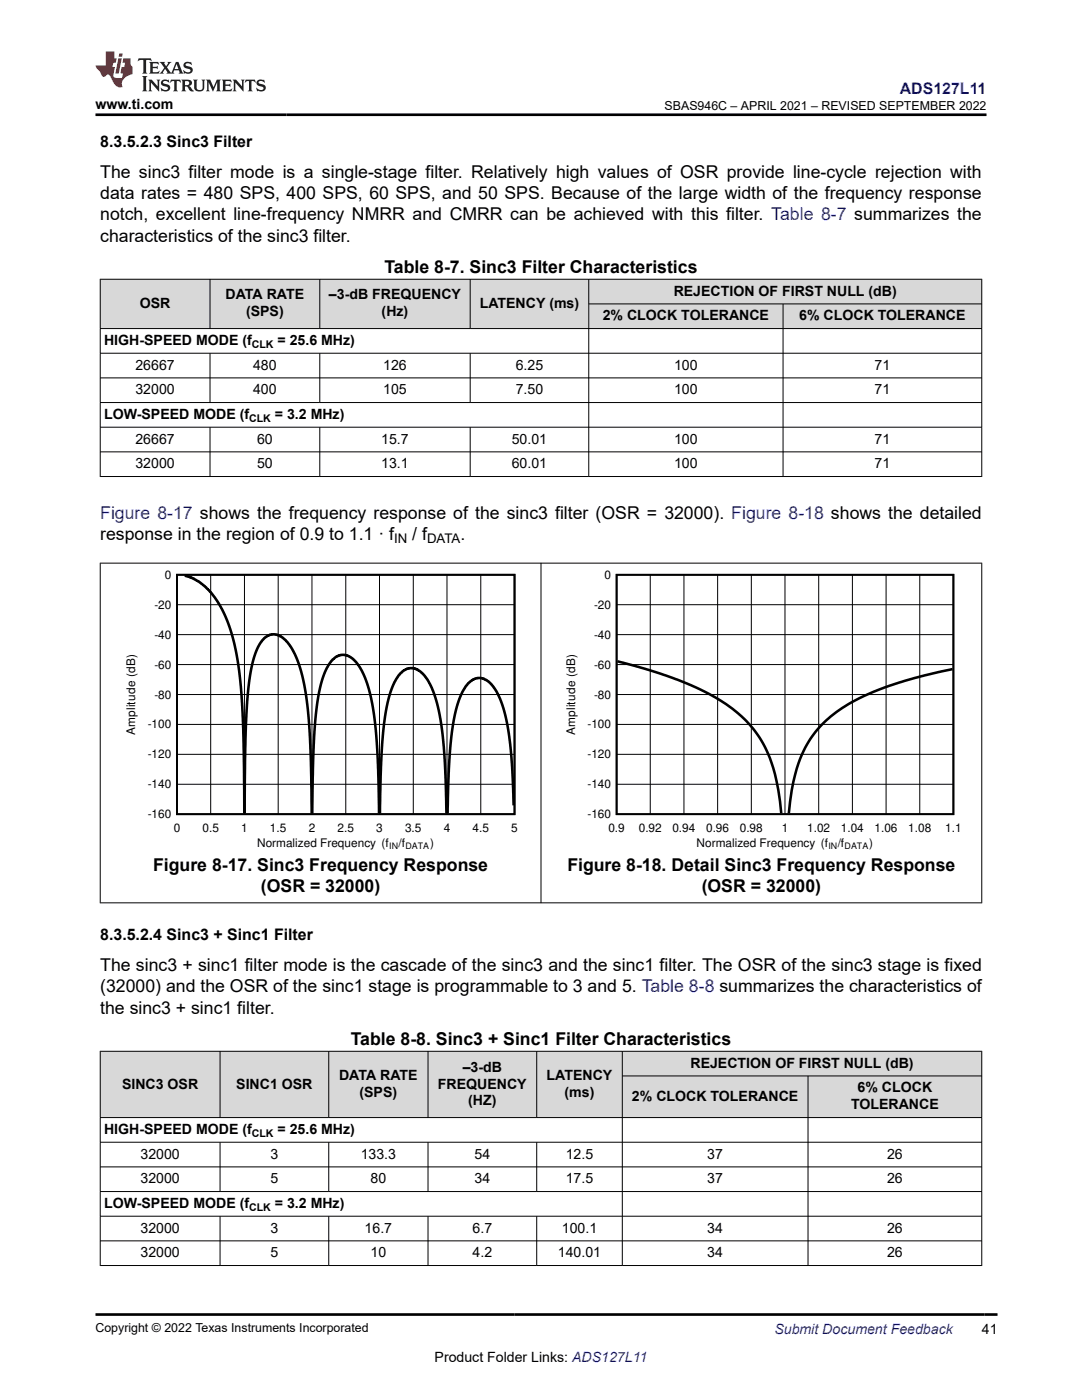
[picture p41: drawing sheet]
<svg xmlns="http://www.w3.org/2000/svg" width="216mm" height="279mm" viewBox="0 0 216 279" stroke-linecap="round" stroke-linejoin="round" font-family="sans-serif">
<defs><g id="words">
<g font-size="3.5">
<text x="20" y="35.5">The sinc3 filter mode is a single-stage filter. Relatively high values of OSR provide line-cycle rejection with</text>
<text x="20" y="39.8">data rates = 480 SPS, 400 SPS, 60 SPS, and 50 SPS. Because of the large width of the frequency response</text>
<text x="20" y="44">notch, excellent line-frequency NMRR and CMRR can be achieved with this filter. Table 8-7 summarizes the</text>
<text x="20" y="48.2">characteristics of the sinc3 filter.</text>
<text x="76.7" y="54.6">Table 8-7. Sinc3 Filter Characteristics</text>
<text x="20" y="107.8">response in the region of 0.9 to 1.1 · f</text>
<text x="82.3" y="107.8">/ f</text>
<text x="91.9" y="107.8">.</text>
<text x="30.5" y="173.7">Figure 8-17. Sinc3 Frequency Response</text>
<text x="113.2" y="173.7">Figure 8-18. Detail Sinc3 Frequency Response</text>
<text x="52.1" y="178">(OSR = 32000)</text>
<text x="140" y="178">(OSR = 32000)</text>
<text x="20" y="193.8">The sinc3 + sinc1 filter mode is the cascade of the sinc3 and the sinc1 filter. The OSR of the sinc3 stage is fixed</text>
<text x="20" y="198.1">(32000) and the OSR of the sinc1 stage is programmable to 3 and 5. Table 8-8 summarizes the characteristics of</text>
<text x="20" y="202.3">the sinc3 + sinc1 filter.</text>
<text x="70" y="208.6">Table 8-8. Sinc3 + Sinc1 Filter Characteristics</text>
</g>
<text font-size="3.5" fill="#00f" x="20" y="103.5">Figure 8-17 shows the frequency response of the sinc3 filter (OSR = 32000). Figure 8-18 shows the detailed</text>
<text font-size="3.2" fill="#00f" x="179.6" y="18.7">ADS127L11</text>
<g font-size="3.2">
<text x="20" y="29.3">8.3.5.2.3 Sinc3 Filter</text>
<text x="20" y="187.6">8.3.5.2.4 Sinc3 + Sinc1 Filter</text>
</g>
<g font-size="2.8">
<text x="19" y="21.8">www.ti.com</text>
<text x="45" y="59.8">DATA RATE</text>
<text x="65.6" y="59.8">–3-dB FREQUENCY</text>
<text x="134.4" y="59">REJECTION OF FIRST NULL (dB)</text>
<text x="27.9" y="61.5">OSR</text>
<text x="49.1" y="63.2">(SPS)</text>
<text x="76.2" y="63.2">(Hz)</text>
<text x="95.7" y="61.5">LATENCY (ms)</text>
<text x="120.3" y="63.9">2% CLOCK TOLERANCE</text>
<text x="159.5" y="63.9">6% CLOCK TOLERANCE</text>
<text x="20.8" y="68.8">HIGH-SPEED MODE (f</text>
<text x="55.4" y="68.8">= 25.6 MHz)</text>
<text x="27" y="73.8">26667</text>
<text x="50.5" y="73.8">480</text>
<text x="76.5" y="73.8">126</text>
<text x="102.9" y="73.8">6.25</text>
<text x="134.5" y="73.8">100</text>
<text x="174.5" y="73.8">71</text>
<text x="20.8" y="83.6">LOW-SPEED MODE (f</text>
<text x="27" y="78.7">32000</text>
<text x="50.5" y="78.7">400</text>
<text x="54.8" y="83.6">= 3.2 MHz)</text>
<text x="76.5" y="78.7">105</text>
<text x="102.9" y="78.7">7.50</text>
<text x="134.5" y="78.7">100</text>
<text x="174.5" y="78.7">71</text>
<text x="27" y="88.5">26667</text>
<text x="51.3" y="88.5">60</text>
<text x="76.1" y="88.5">15.7</text>
<text x="102.1" y="88.5">50.01</text>
<text x="134.5" y="88.5">100</text>
<text x="174.5" y="88.5">71</text>
<text x="27" y="93.5">32000</text>
<text x="51.3" y="93.5">50</text>
<text x="76.1" y="93.5">13.1</text>
<text x="102.1" y="93.5">60.01</text>
<text x="134.5" y="93.5">100</text>
<text x="174.5" y="93.5">71</text>
<text x="67.7" y="215.5">DATA RATE</text>
<text x="92.3" y="213.8">–3-dB</text>
<text x="109.1" y="215.5">LATENCY</text>
<text x="137.8" y="213.1">REJECTION OF FIRST NULL (dB)</text>
<text x="24.3" y="217.2">SINC3 OSR</text>
<text x="47.1" y="217.2">SINC1 OSR</text>
<text x="71.7" y="218.9">(SPS)</text>
<text x="87.4" y="217.2">FREQUENCY</text>
<text x="93.4" y="220.6">(HZ)</text>
<text x="112.7" y="218.9">(ms)</text>
<text x="126.1" y="219.7">2% CLOCK TOLERANCE</text>
<text x="169.8" y="221.4">TOLERANCE</text>
<text x="171.1" y="218">6% CLOCK</text>
<text x="20.8" y="226.3">HIGH-SPEED MODE (f</text>
<text x="55.4" y="226.3">= 25.6 MHz)</text>
<text x="28" y="231.2">32000</text>
<text x="54" y="231.2">3</text>
<text x="72" y="231.2">133.3</text>
<text x="94.7" y="231.2">54</text>
<text x="112.9" y="231.2">12.5</text>
<text x="141.1" y="231.2">37</text>
<text x="177" y="231.2">26</text>
<text x="28" y="236.2">32000</text>
<text x="54" y="236.2">5</text>
<text x="73.9" y="236.2">80</text>
<text x="94.7" y="236.2">34</text>
<text x="112.9" y="236.2">17.5</text>
<text x="141.1" y="236.2">37</text>
<text x="177" y="236.2">26</text>
<text x="20.8" y="241.1">LOW-SPEED MODE (f</text>
<text x="28" y="246">32000</text>
<text x="54" y="246">3</text>
<text x="54.8" y="241.1">= 3.2 MHz)</text>
<text x="72.8" y="246">16.7</text>
<text x="94.3" y="246">6.7</text>
<text x="112.1" y="246">100.1</text>
<text x="141.1" y="246">34</text>
<text x="177" y="246">26</text>
<text x="28" y="250.9">32000</text>
<text x="54" y="250.9">5</text>
<text x="73.9" y="250.9">10</text>
<text x="94.3" y="250.9">4.2</text>
<text x="111.3" y="250.9">140.01</text>
<text x="141.1" y="250.9">34</text>
<text x="177" y="250.9">26</text>
<text x="195.9" y="266.1">41</text>
<text x="86.7" y="271.7">Product Folder Links: ADS127L11</text>
</g>
<text font-size="2.8" fill="#00f" x="154.5" y="266.2">Submit Document Feedback</text>
<g font-size="2.6">
<text x="78.6" y="108.5">IN</text>
<text x="85.2" y="108.5">DATA</text>
</g>
<g font-size="2.5">
<text x="132.6" y="21.9">SBAS946C – APRIL 2021 – REVISED SEPTEMBER 2022</text>
<text x="19" y="265.9">Copyright © 2022 Texas Instruments Incorporated</text>
</g>
<g font-size="2.4">
<text x="32.9" y="115.5">0</text>
<text x="120.6" y="115.5">0</text>
<text x="30.8" y="121.5">-20</text>
<text x="118.5" y="121.5">-20</text>
<text x="30.8" y="127.5">-40</text>
<text x="118.5" y="127.5">-40</text>
<text x="30.8" y="133.4">-60</text>
<text x="118.5" y="133.4">-60</text>
<text x="30.8" y="139.4">-80</text>
<text x="118.5" y="139.4">-80</text>
<text x="27" y="146.8" transform="rotate(-90 27 146.8)">Amplitude (dB)</text>
<text x="29.5" y="145.4">-100</text>
<text x="114.7" y="146.8" transform="rotate(-90 114.7 146.8)">Amplitude (dB)</text>
<text x="117.2" y="145.4">-100</text>
<text x="29.5" y="151.4">-120</text>
<text x="117.2" y="151.4">-120</text>
<text x="29.5" y="157.3">-140</text>
<text x="117.2" y="157.3">-140</text>
<text x="29.5" y="163.3">-160</text>
<text x="34.7" y="166.1">0</text>
<text x="40.4" y="166.1">0.5</text>
<text x="48.1" y="166.1">1</text>
<text x="53.9" y="166.1">1.5</text>
<text x="61.6" y="166.1">2</text>
<text x="67.4" y="166.1">2.5</text>
<text x="75.1" y="166.1">3</text>
<text x="80.8" y="166.1">3.5</text>
<text x="88.6" y="166.1">4</text>
<text x="94.3" y="166.1">4.5</text>
<text x="102" y="166.1">5</text>
<text x="117.2" y="163.3">-160</text>
<text x="121.4" y="166.1">0.9</text>
<text x="127.5" y="166.1">0.92</text>
<text x="134.2" y="166.1">0.94</text>
<text x="140.9" y="166.1">0.96</text>
<text x="147.6" y="166.1">0.98</text>
<text x="156" y="166.1">1</text>
<text x="161.1" y="166.1">1.02</text>
<text x="167.8" y="166.1">1.04</text>
<text x="174.5" y="166.1">1.06</text>
<text x="181.2" y="166.1">1.08</text>
<text x="188.6" y="166.1">1.1</text>
<text x="51.3" y="169">Normalized Frequency (f</text>
<text x="79.5" y="169">/f</text>
<text x="85.8" y="169">)</text>
<text x="139" y="169">Normalized Frequency (f</text>
<text x="167.1" y="169">/f</text>
<text x="173.5" y="169">)</text>
</g>
<g font-size="2.1">
<text x="50.2" y="69.4">CLK</text>
<text x="49.7" y="84.2">CLK</text>
<text x="50.2" y="226.9">CLK</text>
<text x="49.7" y="241.6">CLK</text>
</g>
<g font-size="1.8">
<text x="77.7" y="169.4">IN</text>
<text x="80.9" y="169.4">DATA</text>
<text x="165.3" y="169.4">IN</text>
<text x="168.5" y="169.4">DATA</text>
</g>
</g></defs>
<g fill="#d8d8d8">
<path d="M20 55.7h175.9v5h-175.9z" fill-rule="evenodd"/>
<path d="M20.1 55.8h21.7v9.7h-21.7z" fill-rule="evenodd"/>
<path d="M42 55.8h21.7v9.7h-21.7z" fill-rule="evenodd"/>
<path d="M63.9 55.8h29.9v9.7h-29.9z" fill-rule="evenodd"/>
<path d="M93.9 55.8h23.5v9.7h-23.5z" fill-rule="evenodd"/>
<path d="M117.5 55.8h78.3v4.8h-78.3z" fill-rule="evenodd"/>
<path d="M117.5 60.7h38.7v4.8h-38.7z" fill-rule="evenodd"/>
<path d="M156.3 60.7h39.5v4.8h-39.5z" fill-rule="evenodd"/>
</g>
<g fill="none" stroke="#000" stroke-width=".2">
<path d="M19.9 55.7h176.1M20 55.7v39.5M41.9 55.7v9.9M63.8 55.7v9.9M93.8 55.7v9.9M117.5 55.7v39.5M195.9 55.7v39.5M19.9 65.6h176.1M19.9 70.5h176.1M19.9 75.4h176.1M41.9 70.5v9.9M63.8 70.5v9.9"/>
<path d="M93.8 70.5v9.9M117.5 60.7h78.5M156.3 60.7v34.5M19.9 80.3h176.1M19.9 85.3h176.1M19.9 90.2h176.1M19.9 95.1h176.1M41.9 85.3v9.9M63.8 85.3v9.9M93.8 85.3v9.9M19.9 112.4h176.1M20 112.3v67.9"/>
<path d="M42 114.7v47.8M48.8 114.7v47.8M55.5 114.7v47.8M62.2 114.7v47.8M69 114.7v47.8M75.7 114.7v47.8M82.5 114.7v47.8M89.2 114.7v47.8M95.9 114.7v47.8M107.9 112.3v67.9M129.8 114.7v47.8M136.5 114.7v47.8"/>
<path d="M143.2 114.7v47.8M149.9 114.7v47.8M156.6 114.7v47.8M163.4 114.7v47.8M170.1 114.7v47.8M176.8 114.7v47.8M183.5 114.7v47.8M195.9 112.3v67.9M35.3 138.6h67.4M35.3 132.6h67.4M35.3 126.7h67.4M35.3 120.7h67.4"/>
<path d="M123 138.6h67.3M123 132.6h67.3M123 126.7h67.3M123 120.7h67.3M35.3 156.5h67.4M35.3 150.5h67.4M35.3 144.6h67.4M123 156.5h67.3M123 150.5h67.3M123 144.6h67.3M19.9 180.2h176.1"/>
</g>
<path d="M35.3 114.7h67.4v47.8h-67.4zM123 114.7h67.2v47.8h-67.2z" fill="none" stroke="#000" stroke-width=".36"/>
<path d="M36.8 114.9l1.4 .4 1.5 .8 1.6 1.3 1.2 1.4 1.4 2.1 1 1.9 .9 2.2 .8 2.9 1.1 5.7 .6 6.7 .3 8.1 .1 13.9M123.2 132l4.2 1.1 5.4 1.7 5 1.9 3.4 1.6a25 25 0 0 1 12.4 13l1 3.2a47.9 47.9 0 0 1 1.3 7.8M190.1 133.5l-5.6 1.3-4 1.1-4 1.3-4.4 1.8a23 23 0 0 0-12.8 13.3l-.6 2.3a43.8 43.8 0 0 0-1.3 7.7M48.8 162.3l.3-18.1 .3-5.3 .5-4.4 .9-3.5 1-2.4 .6-.9 .8-.7 1.3-.4 .9 .1 .8 .4 .9 .8 .8 1 1.5 3.1 1.1 3.7 .8 5 .5 4.9 .2 6.6 .2 10.1M62.3 162.3l.4-15.3 .3-4.5 .6-4.2 .9-3.3 1-2.3 1.4-1.5 .6-.4 .9-.1 .8 .1 .7 .3 .8 .7 .8 .9 1.4 2.7 1.1 3.6 .7 4.3 .5 4.9 .3 5.5 .1 8.6M75.8 162.3l.5-13.9 .3-4 .7-4.2 .9-2.9 1-2 1.3-1.4 .7-.4 .7-.2 .7 .1 .8 .3 1.5 1.3 1.3 2.3 1.1 3.4 .8 4.3 .4 3.9 .4 6.6 .2 6.8M102.5 160.7l-.5-10.7-.5-3.9-.8-4-1.1-3-1.3-2.2-1.4-1.2-.7-.3-.8-.1-1 .3-.6 .4-1.2 1.5-1 2.1-.8 2.8-.6 3.6-.4 3.7-.5 12.6" fill="none" stroke="#000" stroke-width=".51"/>
<g fill="#d8d8d8">
<path d="M20 209.8h175.9v4.9h-175.9z" fill-rule="evenodd"/>
<path d="M20.1 209.9h23.7v13.1h-23.7z" fill-rule="evenodd"/>
<path d="M44 209.9h21.5v13.1h-21.5z" fill-rule="evenodd"/>
<path d="M65.7 209.9h19.6v13.1h-19.6z" fill-rule="evenodd"/>
<path d="M85.5 209.9h21.5v13.1h-21.5z" fill-rule="evenodd"/>
<path d="M107.2 209.9h16.9v13.1h-16.9z" fill-rule="evenodd"/>
<path d="M124.2 209.9h71.6v4.8h-71.6z" fill-rule="evenodd"/>
<path d="M124.2 214.8h37v8.2h-37z" fill-rule="evenodd"/>
<path d="M161.3 214.8h34.5v8.2h-34.5z" fill-rule="evenodd"/>
</g>
<g fill="none" stroke="#000" stroke-width=".2">
<path d="M19.9 209.8h176.1M20 209.7v42.9M43.9 209.7v13.4M65.6 209.7v13.4M85.4 209.7v13.4M107.1 209.7v13.4M124.2 209.7v42.9M124.2 214.7h71.8M161.2 214.7v37.9M195.9 209.7v42.9M19.9 228h176.1M19.9 232.9h176.1"/>
<path d="M19.9 237.8h176.1M43.9 228v9.9M65.6 228v9.9M85.4 228v9.9M107.1 228v9.9M196 223h-176.1M19.9 242.7h176.1M19.9 247.6h176.1M19.9 252.6h176.1M43.9 242.7v9.9M65.6 242.7v9.9M85.4 242.7v9.9"/>
<path d="M107.1 242.7v9.9"/>
</g>
<path d="M27.7 11.6l-.2 .6 .5-.2h.6v.1v2.2l-.2 .4h1l-.2-.4v-2.2v-.1h.5l.5 .2-.1-.6zM29.8 12.4l.2 .3v1.6l-.2 .4h1.9l.1-.6a1.08 1.08 0 0 1-1.3 .2v-.7h.6l.4 .2v-.7l-.4 .2h-.6v-.5l.2-.2a1 1 0 0 1 1 .3l-.1-.5zM31.8 12.4l1 1.1-1 1.2h.9l-.2-.2 .4-.8 .5 .8-.2 .2h1.6l-.2-.2 .1-.5h1l.1 .5-.1 .2h.9l-.2-.4-.8-1.9h-.5l-1 2.1-.8-1.1 .9-1h-.8l.2 .2-.5 .6-.3-.6 .1-.2zM35.2 12.8l.4 1h-.8zM36.8 12.5a.65 .65 0 0 0-.2 .7 .65 .65 0 0 0 .6 .5l.7 .1 .1 .3a.79 .79 0 0 1-.7 .4 .79 .79 0 0 1-.7-.5l.1 .7 .2-.1a.93 .93 0 0 0 1.1 0 .93 .93 0 0 0 .4-.9 1.46 1.46 0 0 0-1.2-.6l-.1-.3a1.09 1.09 0 0 1 1.2 .2l-.2-.6-.1 .1-.6-.2zM28.4 15.2l.2 .4v2.2l-.2 .4h1l-.2-.4v-2.2l.2-.4zM29.6 15.9l.2 .4v1.5l-.2 .4h.8l-.3-.4v-1.3l1.7 1.8v-2l.2-.4h-.8l.2 .2 .1 1.1-1.2-1.3zM32.3 16a.65 .65 0 0 0-.2 .8 .65 .65 0 0 0 .7 .4l.6 .2 .1 .2a.79 .79 0 0 1-.7 .4 .79 .79 0 0 1-.7-.5l.1 .7 .2-.1a.93 .93 0 0 0 1.1 .1 .93 .93 0 0 0 .4-1 1.46 1.46 0 0 0-1.2-.5l-.1-.4a1.09 1.09 0 0 1 1.2 .2l-.2-.6-.1 .1-.6-.1zM34.1 15.9l-.1 .6a.63 .63 0 0 1 .7-.3l.1 1.6-.3 .4h1l-.2-.4v-1.6a.66 .66 0 0 1 .8 .3l-.1-.6zM36.2 15.9l.2 .4v1.5l-.2 .4h.9l-.2-.2v-.7h.5l.1 .2a.79 .79 0 0 0 1.2 .6l-1-.9a.61 .61 0 0 0 .6-.6 .61 .61 0 0 0-.5-.7zM36.9 16.2h.2a.47 .47 0 0 1 .5 .1 .47 .47 0 0 1 .1 .5l-.2 .1-.6 .1zM38.5 15.9l.2 .2a2.27 2.27 0 0 0 .4 2 1.04 1.04 0 0 0 1.7-.7v-1.3l.2-.2h-.8l.2 .4v1.1a.6 .6 0 0 1-.6 .6 .6 .6 0 0 1-.6-.6v-1.1l.3-.4zM41.1 15.9l.2 .4v1.5l-.2 .4h.7l-.2-.4v-1.4l.9 1.9 .8-1.9v1.4l-.2 .4h1l-.3-.4v-1.5l.3-.4h-.8l-.7 1.5-.7-1.5zM44.3 15.9l.2 .4v1.5l-.2 .4h1.9l.1-.6a1.09 1.09 0 0 1-1.3 .2v-.7h.6l.4 .2v-.6l-.4 .2h-.6v-.6l.2-.1a1.01 1.01 0 0 1 1 .3l-.1-.6zM46.4 15.9l.3 .4v1.5l-.3 .4h.8l-.2-.4v-1.3l1.6 1.8v-2l.2-.4h-.7l.2 .2v1.1l-1.2-1.3zM49 15.9l-.1 .6a.63 .63 0 0 1 .8-.3v1.6l-.3 .4h1l-.2-.4v-1.6a.66 .66 0 0 1 .8 .3l-.1-.6zM51.4 16a.65 .65 0 0 0-.2 .8 .65 .65 0 0 0 .6 .4l.6 .2 .2 .2a.79 .79 0 0 1-.8 .4 .79 .79 0 0 1-.6-.5l.1 .7 .2-.1a.93 .93 0 0 0 1 .1 .93 .93 0 0 0 .5-1 1.46 1.46 0 0 0-1.3-.5l-.1-.4a1.09 1.09 0 0 1 1.3 .2l-.2-.6-.2 .1-.5-.1z" fill="#231f20"/>
<path d="M21.1 10.3v2.7h-2.1l.1 .4 .9 1a.95 .95 0 0 0 .9 .9 .59 .59 0 0 1 .6-.4 .59 .59 0 0 1 .5 .3l.4 .8a1.59 1.59 0 0 0 2.1 1.4 1.61 1.61 0 0 1 1-2.3l1-.3-.1-1.5a1.59 1.59 0 0 1-.4-1.7h-1.4l-.2 .9h.5l-.1 .9h-.5l-.2 .9v.3l.4 .1-.2 .9h-.6a.73 .73 0 0 1-1.1-.7l.3-1.5h-.5l.2-.9h.5l.2-.9h-.5v-1.3zM23.6 11.6l-.6 3.1h.7l.6-3.1zM23.8 10.7l-.1 .6h.7l.1-.6z" fill="#ed1c24"/>
<path d="M19 22.9h177.8M19.1 262.3h179.9" fill="none" stroke="#000" stroke-width=".53"/>
<use href="#words"/>
</svg>
